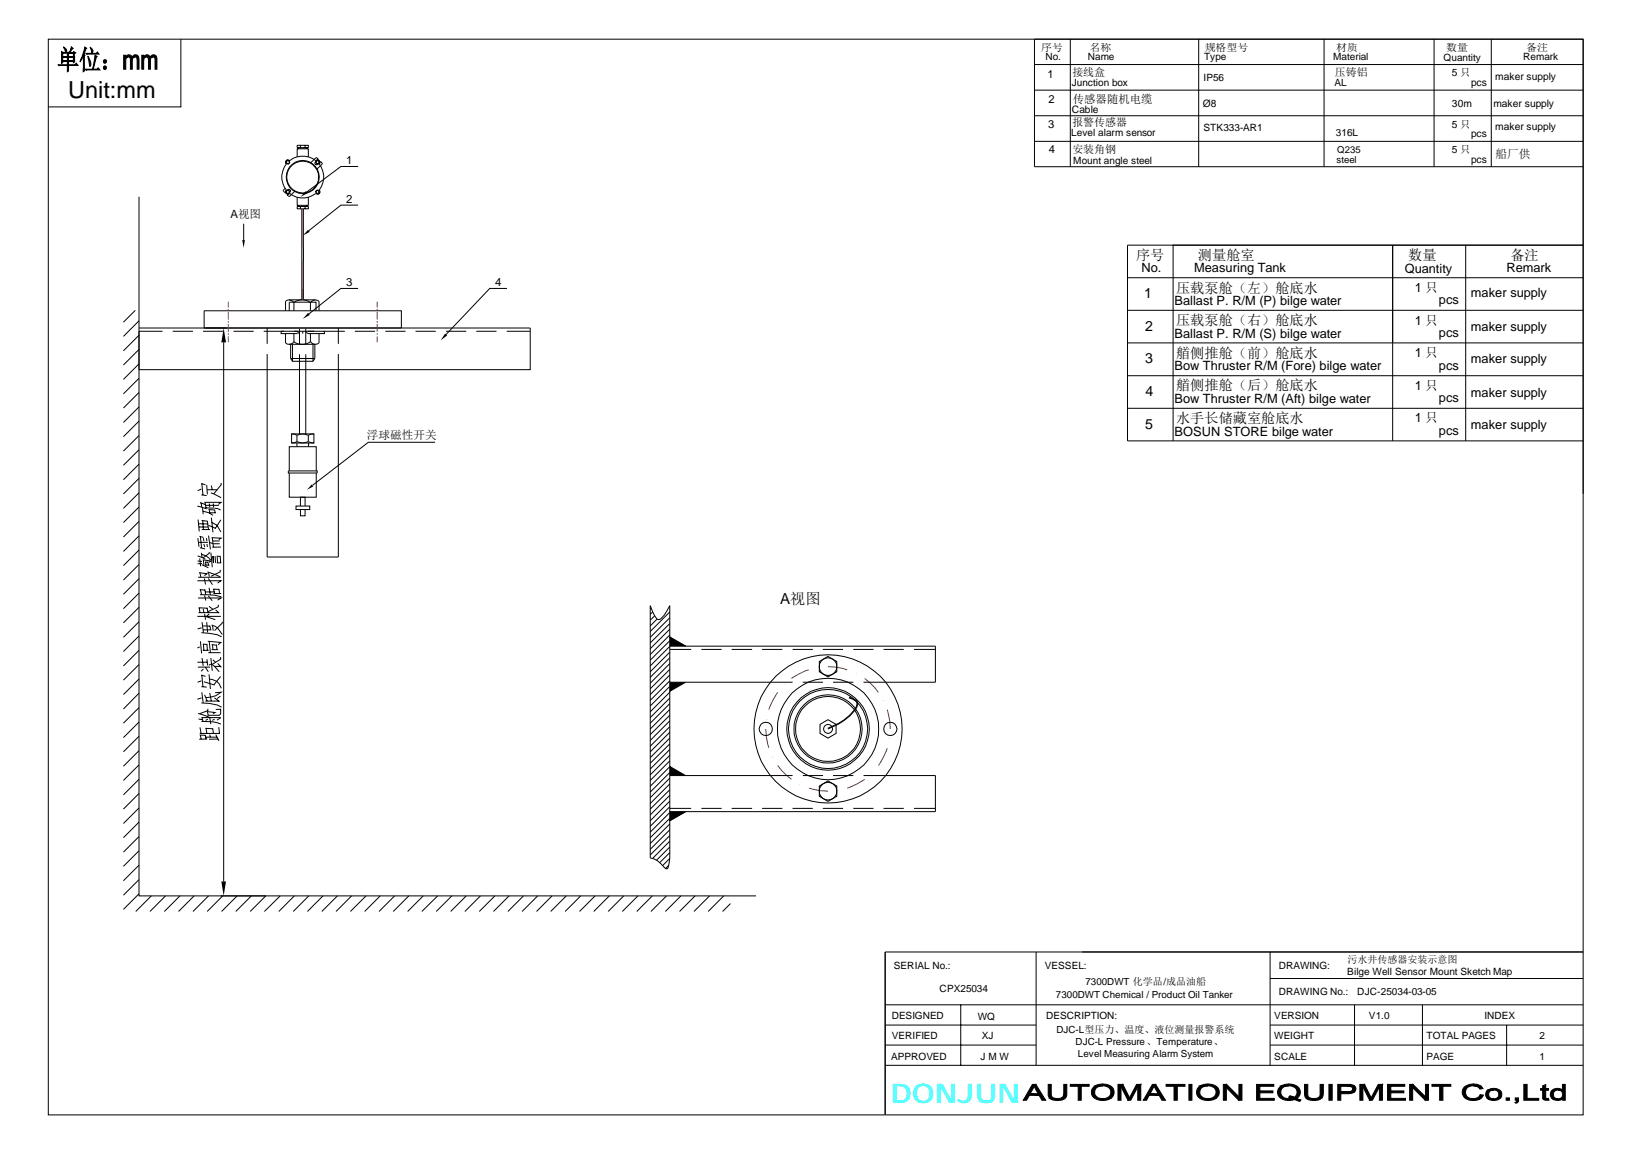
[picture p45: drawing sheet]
<svg xmlns="http://www.w3.org/2000/svg" width="297mm" height="210mm" viewBox="0 0 297 210" stroke-linecap="round" stroke-linejoin="round" font-family="sans-serif">
<defs><g id="words">
<text font-size="4.9" fill="#0ff" x="162.2" y="200.5">DONJUN</text>
<text font-size="4.3" x="12.4" y="17.8">Unit:mm</text>
<text font-size="2.8" x="142" y="109.9">A视图</text>
<g font-size="2.6">
<text x="206.8" y="47.3">序号</text>
<text x="218" y="47.3">测量舱室</text>
<text x="256.3" y="47.3">数量</text>
<text x="274.9" y="47.3">备注</text>
<text x="214.1" y="53.2">压载泵舱（左）舱底水</text>
<text x="208.3" y="54.2">1</text>
<text x="214.1" y="59.2">压载泵舱（右）舱底水</text>
<text x="208.4" y="60.2">2</text>
<text x="214.1" y="65.1">艏侧推舱（前）舱底水</text>
<text x="208.4" y="66.1">3</text>
<text x="214.1" y="71">艏侧推舱（后）舱底水</text>
<text x="208.4" y="78">5</text>
<text x="208.5" y="72">4</text>
<text x="214.1" y="77">水手长储藏室舱底水</text>
</g>
<g font-size="2.3">
<text x="207.8" y="49.5">No.</text>
<text x="217.3" y="49.5">Measuring Tank</text>
<text x="255.7" y="49.6">Quantity</text>
<text x="257.5" y="53.1">1 只</text>
<text x="274.2" y="49.5">Remark</text>
<text x="213.8" y="55.5">Ballast P. R/M (P) bilge water</text>
<text x="257.5" y="59">1 只</text>
<text x="261.9" y="55.3">pcs</text>
<text x="267.7" y="54.1">maker supply</text>
<text x="213.8" y="61.4">Ballast P. R/M (S) bilge water</text>
<text x="257.5" y="65">1 只</text>
<text x="261.9" y="61.3">pcs</text>
<text x="267.7" y="60.3">maker supply</text>
<text x="267.7" y="66">maker supply</text>
<text x="213.8" y="67.4">Bow Thruster R/M (Fore) bilge water</text>
<text x="257.5" y="70.9">1 只</text>
<text x="261.9" y="67.2">pcs</text>
<text x="213.8" y="73.3">Bow Thruster R/M (Aft) bilge water</text>
<text x="257.5" y="76.8">1 只</text>
<text x="261.9" y="73.2">pcs</text>
<text x="267.7" y="72.2">maker supply</text>
<text x="213.8" y="79.3">BOSUN STORE bilge water</text>
<text x="261.9" y="79.1">pcs</text>
<text x="267.7" y="78.1">maker supply</text>
</g>
<g font-size="2.1">
<text x="195.3" y="18.8">传感器随机电缆</text>
<text x="63" y="29.9">1</text>
<text x="272.2" y="28.7">船厂供</text>
<text x="42" y="39.6">A视图</text>
<text x="63" y="37">2</text>
<text x="63" y="52.1">3</text>
<text x="90.1" y="52.1">4</text>
<text x="66.8" y="79.9">浮球磁性开关</text>
</g>
<g font-size="2">
<text x="189.5" y="9.2">序号</text>
<text x="198.3" y="9.2">名称</text>
<text x="219.3" y="9.2">规格型号</text>
<text x="243.2" y="9.2">材质</text>
<text x="263.2" y="9.2">数量</text>
<text x="277.8" y="9.2">备注</text>
<text x="190.7" y="14.1">1</text>
<text x="195.2" y="13.9">接线盒</text>
<text x="243" y="13.9">压铸铝</text>
<text x="190.8" y="23.3">3</text>
<text x="190.8" y="18.7">2</text>
<text x="195.2" y="23">报警传感器</text>
<text x="190.9" y="27.9">4</text>
<text x="195.2" y="27.8">安装角钢</text>
</g>
<g font-size="1.9">
<text x="264.2" y="13.9">5 只</text>
<text x="267.7" y="15.7">pcs</text>
<text x="272.1" y="14.5">maker supply</text>
<text x="195.1" y="20.6">Cable</text>
<text x="218.9" y="19.5">Ø8</text>
<text x="264.2" y="23.2">5 只</text>
<text x="264.3" y="19.4">30m</text>
<text x="271.8" y="19.4">maker supply</text>
<text x="272.1" y="23.6">maker supply</text>
<text x="264.2" y="27.8">5 只</text>
<text x="267.7" y="25">pcs</text>
<text x="267.7" y="29.6">pcs</text>
</g>
<g font-size="1.8">
<text x="190.3" y="11">No.</text>
<text x="198" y="11">Name</text>
<text x="219.1" y="11">Type</text>
<text x="242.6" y="11">Material</text>
<text x="262.7" y="11">Quantity</text>
<text x="277.2" y="11">Remark</text>
<text x="195.1" y="15.6">Junction box</text>
<text x="219.1" y="14.7">IP56</text>
<text x="242.9" y="15.6">AL</text>
<text x="219.1" y="23.8">STK333-AR1</text>
<text x="195" y="24.8">Level alarm sensor</text>
<text x="195.4" y="29.8">Mount angle steel</text>
<text x="243.1" y="24.7">316L</text>
<text x="162.7" y="176.2">SERIAL No.:</text>
<text x="190.1" y="176.2">VESSEL:</text>
<text x="197.6" y="179.3">7300DWT 化学品/成品油船</text>
<text x="232.7" y="176.2">DRAWING:</text>
<text x="245.2" y="177.4">Bilge Well Sensor Mount Sketch Map</text>
<text x="245.3" y="175.2">污水井传感器安装示意图</text>
<text x="162.3" y="185.4">DESIGNED</text>
<text x="171" y="180.5">CPX25034</text>
<text x="178" y="185.5">WQ</text>
<text x="190.4" y="185.3">DESCRIPTION:</text>
<text x="192.2" y="181.5">7300DWT Chemical / Product Oil Tanker</text>
<text x="231.9" y="185.4">VERSION</text>
<text x="232.7" y="180.9">DRAWING No.:</text>
<text x="247" y="180.9">DJC-25034-03-05</text>
<text x="249.2" y="185.4">V1.0</text>
<text x="270.2" y="185.4">INDEX</text>
<text x="162.3" y="189.1">VERIFIED</text>
<text x="178.7" y="189.1">XJ</text>
<text x="192.3" y="187.9">DJC-L型压力、温度、液位测量报警系统</text>
<text x="195.8" y="190">DJC-L Pressure、Temperature、</text>
<text x="231.9" y="189.1">WEIGHT</text>
<text x="259.6" y="189.1">TOTAL PAGES</text>
<text x="280.2" y="189.1">2</text>
<text x="162.2" y="192.8">APPROVED</text>
<text x="178.5" y="192.8">J M W</text>
<text x="196.2" y="192.2">Level Measuring Alarm System</text>
<text x="231.9" y="192.8">SCALE</text>
<text x="259.6" y="192.8">PAGE</text>
<text x="280.2" y="192.8">1</text>
</g>
<g font-size="1.7">
<text x="243.3" y="29.6">steel</text>
<text x="243.4" y="27.9">Q235</text>
</g>
</g></defs>
<g fill="none" stroke="#000" stroke-width=".18">
<path d="M8.8 7.1h279.3v195.7h-279.3zM32.9 7.1v12.3h-24.1M188.3 16.4h99.8M188.3 11.7h99.8M194.8 7.1v23.2M218.2 7.1v23.2M241 7.1v23.2M261 7.1v23.2M271.4 7.1v23.2M25.3 35.8v127.2h112.3M51.9 34.3l-.4 .4 .3 .3 .5-.5 .3-.1 .3 .3-.6 .8 .3 .2 1.1-1M52.1 29.2l.2-.1 .4 .1a3.8 3.8 0 0 1 4.8 0l.2-.1a.43 .43 0 0 1 .5 .2 .43 .43 0 0 1-.1 .5 3.8 3.8 0 0 1 0 4.8 .45 .45 0 0 1 0 .6 .45 .45 0 0 1-.6 0 3.8 3.8 0 0 1-4.8 0 .45 .45 0 0 1-.6 0 .45 .45 0 0 1 0-.6 3.8 3.8 0 0 1 0-4.8l-.1-.2z"/>
<path d="M52.1 34.6h.4l.2 .2-.1 .4-.3 .1-.2-.3zM52.3 29.1l.3 .1 .1 .4-.2 .3-.4-.1v-.4zM52.6 33.6l-.1 .1M54.1 26.4h2v.5h-2zM54.1 28.5v-1.4h2v1.4M54.1 35.9v1.5h2v-1.5M54.1 37.6h2v.4h-2zM54.3 26.9v.2M54.3 37.4v.2M54.7 26.4v.5M54.7 37.6v.4M54.9 38v16.5"/>
<path d="M55.2 38v16.5M55.5 26.4v.5M55.5 37.6v.4M55.9 26.9v.2M55.9 37.4v.2M56.5 29.6l1-.9h.2l.2 .2-.5 .5v.5h.5l.5-.5 .3 .3-1.1 1.1M57.4 34.8l.3-.2h.4l.1 .4-.3 .3-.3-.1zM57.6 29.2l.3-.1 .3 .3-.1 .4-.4 .1-.3-.3zM57.6 34.7h.4v.4h-.4zM57.6 29.3h.4v.4h-.4zM65.2 30.3h-3.2l-6.2 4.6M65.2 37.3h-3.2l-5.8 4.7"/>
<path d="M188.3 21.1h99.8M188.3 25.7h99.8M288.1 30.3h-99.8v-23.2h99.8v82.7M24.6 56.4l-2.1 2.2M25.3 59.7h71.2v.6M25.3 58.3l-2.8 2.9M37.2 56.5h35.9v3.2h-35.9zM44.4 40.7v3M48.6 59.7v2.8M52 56.5v-1.7a.99 .99 0 0 1 1.5 .2v1.5M52.6 54.5h4.8M52.6 56.5v-1.5h4.9v1.5"/>
<path d="M53.5 55a2.46 2.46 0 0 1 3 0M54.5 59.8v2.8M55.7 59.8v2.8M56.5 55a1.08 1.08 0 0 1 1.6-.2v1.7M56.5 55v1.5M61.6 59.7v2.8M65.2 52.5h-3.2l-5.8 4.6M92.3 52.5h-3.2l-7.9 8.3M205.2 50.5h82.9M205.2 56.4h82.9M213.5 44.6v35.6M253.5 44.6v35.6"/>
<path d="M266.8 44.6v35.6M288.1 44.6h-82.9v35.6h82.9M25.3 61l-2.8 2.8M25.3 63.6l-2.8 2.8M25.3 66.2l-2.8 2.8M25.3 68.8l-2.8 2.8M25.3 71.4l-2.8 2.8M25.3 74l-2.8 2.8M25.3 76.6l-2.8 2.8M25.3 79.2l-2.8 2.9M29.6 60.3h-4.3v6.9h71.2v-6.9M31.4 60.3h3.7"/>
<path d="M36.9 60.3h3.7M40.7 62.3v98M42.5 60.3h3.7M48 60.3h9.2M48.6 64.4v36.9h13v-36.9M51.2 60.3v.4h3M52 60.7v1.7a.99 .99 0 0 0 1.5-.3M52.6 62.6h4.8M52.9 65.2l.3 .5h3.8M52.9 62.6v2.6M52.9 65.2h4.4M53.1 78.9h4v1.7h-4z"/>
<path d="M53.1 78.9l.9 .3M53.2 62.6v3.1M53.5 62.1a2.46 2.46 0 0 0 3 0M53.5 60.7v1.4M54 79.2a2.24 2.24 0 0 1 2.1 0M54 79.2v1.1M54.1 60.3l.3 .4M54.5 64.4v14.6M55.1 60.3v.4M55.7 60.3l.3 .4h3v-.4h-3M55.7 64.4v14.6M56.1 79.2v1.1"/>
<path d="M56.5 60.7v1.4a1.01 1.01 0 0 0 1.6 .3v-1.7M57 62.6v3.1M57.1 78.9l-1 .3M57.3 62.6v2.6M57.3 65.2l-.3 .5M59.1 60.3h3.7M64.6 60.3h3.7M70.1 60.3h3.7M75.6 60.3h3.7M81.2 60.3h3.7M86.7 60.3h3.7M92.2 60.3h4.3"/>
<path d="M205.2 62.4h82.9M205.2 68.3h82.9M205.2 74.3h82.9M25.3 81.8l-2.8 2.8M25.3 84.4l-2.8 2.9M25.3 87l-2.8 2.8M25.3 89.6l-2.8 2.9M25.3 92.2l-2.8 2.9M25.3 94.8l-2.8 2.9M25.3 97.5l-2.8 2.8M35.9 92l1.7 .6M36 97.9l.2 1.6"/>
<path d="M36.1 94.5l.2 2.2M36.2 98.7h1.6M36.2 95.3h1.6M36.2 95.9h1.6M36.3 97.6l.7 .2M36.4 99.6l.9 .2M36.4 91.4l1 .4M36.5 97.6l.2 2.1M36.6 91.5l.1 .8M36.6 89l-.6 .3M36.6 87.9l.8 .3M36.6 90l1 .1"/>
<path d="M36.7 94.7l1 .1M36.7 96.3h1.5M36.7 88l.2 2M36.9 92.4l.1 1.1M36.9 94.8l.1 1.5M36.9 93l1.1 .3M37 97.9l.1 .5M37.1 98.9l.1 .6M37.2 91.4h3l-.5 .4M37.3 91.4l.2 1M37.4 92.4h1.5M37.4 91.9h2.4"/>
<path d="M37.6 97.9l.1 .5M37.6 88.2l.1 1.7M37.7 98.9v.6M37.7 89.1h1.8M37.7 94.8l.3 1.5M38 97.4l.3 2.5M38 92.7l1.1 .1M38 95.6l1.2 .5M38 93.3l.8 .4M38 93.3h1.3M38.1 92.7l.1 .6M38.1 91.6l.1 .7"/>
<path d="M38.1 98.7l.7 .2M38.4 89.6l1.8 .9M38.5 94.2l.3 2.6M38.5 88.3l.1 .8M38.5 97.8l1.7 .1-.4 .2M38.6 95l.9 .6M38.6 97.8l.2 1.7M38.7 98.4h1.3M38.8 98.9h1.2M38.8 91.6l.1 .7M39 92.4l1.2 .4M39.1 92.7v.6"/>
<path d="M39.5 95.6l.7 1.1M40.2 99.5h-1.6M40.2 94.5l-1 1.6M40.2 87.9v.3l-1.3 1.6M52.5 85.7h5.2v.3h-5.2zM52.6 86v4.4h5v-4.4M52.6 85.7v-4.4h5v4.4M53.9 92h2.5v.7h-2.5zM54 80.3a2.24 2.24 0 0 0 2.1 0M54 80.3l-.9 .3M54 80.6v.7M54.7 92v-1.6h.8v1.6"/>
<path d="M54.7 92.7v1.1h.8v-1.1M56.1 80.3l1 .3M56.2 80.6v.7M79.2 80.4h-12.2l-10.1 7.9M25.3 100l-2.8 2.9M25.3 102.7l-2.8 2.8M25.3 105.3l-2.8 2.8M25.3 107.9l-2.8 2.8M25.3 110.5l-2.8 2.8M25.3 113.1l-2.8 2.8M25.3 115.7l-2.8 2.8M25.3 118.3l-2.8 2.8"/>
<path d="M35.9 105.6h4.3l-.6 .5M35.9 112.1h4.3M36 101.1l1.4 .6M36 102l.8 .1M36.1 108.8h4.1l-.6 .3M36.1 105h4.1M36.1 111.4h3.7M36.1 110.5l1.6 .1M36.2 104.2l1.5 .2-.5 .3M36.3 110.6l.1 .8M36.4 117.7l-.5 .2M36.4 107.2l.9 .1"/>
<path d="M36.4 101.6l.1 1.4M36.4 108.2l2.7 .1 1.2 .3M36.4 104.2l.2 .8M36.5 116.6l.2 2.2M36.5 107.2l.2 1M36.6 115.1l3 .4 .7 .3M36.6 100.6l.2 .8M36.7 114.2l-.7 .2M36.7 102.7l1.2 .6M36.8 119.7l.2 1.4M36.8 113.2l.2 1.9M36.8 100.9l.7 .2 .7 .5"/>
<path d="M36.8 102.5h-.8M36.9 101.8l1.4 .2-.2 .3M36.9 117.2h.8M36.9 118.3h1.1M37 113.8l1.2 .1M37 110.8l.1 .6M37 117.2l.1 1.1M37 114.6h1.5M37 101.9l.1 .9M37.2 105.2l.2 1.1M37.2 111.6l.2 1.1M37.2 108.3l.3 .9"/>
<path d="M37.3 107.2l.2 1M37.3 102.2l.5 .1M37.4 112.1l1.8 .6M37.4 107.7h1.6M37.4 102.8h.7M37.4 102.3l.1 .5M37.6 113.2l.2 1.8M37.7 119.9l.1 1.1M37.7 117.1v1.2M37.7 110.5l.1 .9M37.7 104l2.4 .9M37.8 116.6l2.4 .3-.5 .4"/>
<path d="M37.8 102.2l.2 .6M37.9 118.7h2.3M37.9 108.4l.7 .9M37.9 105.2l.8 1.2M38 104.1l.1 .8M38 110.3l.7 .5M38 106.9l.3 1.3M38.1 100.4v.2l-1.1 .8M38.1 116.7l.2 2M38.1 111.6l-.5 .5M38.2 113.8l.1 .8M38.4 119.7l.2 2.3"/>
<path d="M38.4 100.5l.2 2.7M38.4 101.7l-.3 .1M38.5 113.7l1.1 .5 .9 1.2M38.5 117.2l.9 .2M38.5 118.2h1.2M38.7 117.3l.1 .9M38.7 113.7l.1 1M38.8 107.2h1.1M38.8 102.4v-1.3v1.3M38.8 108h1.4M38.9 107.2l.2 .8M39.1 101.1l.1 1.3"/>
<path d="M39.2 110.9l.7 .6M39.4 117.2l.1 1M39.4 102.4h.9M39.4 101.1l.7 .1M39.5 101.2l.1 1.2M39.7 110v.4l-1.9 .9M39.9 107.1v.9M40.1 103.6v.4l-1.7 .8M40.1 101.1l.1 1.3M40.2 119.5v.4l-1.6 .9M40.5 113.1v.2l-1.4 1.4M118.3 110.2a5.1 5.1 0 0 0 1.4 2.5h.2a2.64 2.64 0 0 0 1.5-1.6l.5-.9v45.9l-.1 .9a.93 .93 0 0 1-.5 1l-.5-.3a3.9 3.9 0 0 0-2.5-1.6z"/>
<path d="M118.5 110.5l-.2 .2M118.8 111.3l-.5 .4M119.2 112l-.9 .8M119.6 112.6l-1.3 1.2M121.9 117.5h48.4v6.6h-13.1M121.9 115.9l2.9 1.6M121.9 110.3l-.1 .1M121.9 111.3l-3.6 3.6M121.9 112.4l-3.6 3.5M121.9 113.4l-3.6 3.5M121.9 114.4l-3.6 3.6M121.9 115.5l-3.6 3.6"/>
<path d="M121.9 116.6l-3.6 3.5M121.9 117.6l-3.6 3.5M121.9 118.6l-3.6 3.6M121.9 119.6l-3.6 3.6M121.9 118.1h3.9M127.7 118.1h3.6M133.2 118.1h3.7M138.7 118.1h3.7M144.3 118.1h3.6M149.8 118.1h3.6M155.3 118.1h3.7M160.8 118.1h3.7"/>
<path d="M166.4 118.1h3.9M25.3 120.9l-2.8 2.8M25.3 123.5l-2.8 2.8M25.3 126.1l-2.8 2.9M25.3 128.7l-2.8 2.8M25.3 131.3l-2.8 2.9M25.3 133.9l-2.8 2.9M25.3 136.5l-2.8 2.9M25.3 139.1l-2.8 2.9M35.9 120.5h1.8M36 121.3h2.2M36.1 129.8l2 .7"/>
<path d="M36.1 130.8l.8 .1M36.4 133.7h1M36.4 133.4h3.6M36.4 132.3l.2 1.1M36.5 133.7l.1 .7M36.6 131.2l2.1 .1 1.5 .4M36.6 127.9h1.5l1.5 .3 .7 .4M36.6 123.8l-.6 .3M36.6 122.8l.8 .2M36.6 124.9l1 .1M36.7 130.5h3.5M36.7 126.9l-.8 .3"/>
<path d="M36.7 125.9l.3 2M36.7 122.8l.2 2.1M36.8 130.5l.1 .7M37 121.7l-.4 .4M37.1 124l2 .6M37.2 126.4l.5 1.1M37.4 133.7l.1 .7M37.4 127.5h2.5M37.4 121.3l.5 .9M37.4 132.5l1.3 .1M37.5 134.1h2M37.5 132.5l.2 .9"/>
<path d="M37.6 129.4l1.5 .2-.3 .2M37.7 134.4l-1.4 .1M37.7 129.5l.2 .6M37.8 128.9v.4l-1.4 .5M37.8 130.8l-.4 .2M38 122.7l.3 2.6M38.1 123.5a2.21 2.21 0 0 1 2.2 1.7M38.2 133.6l.1 .5M38.2 130.5l.2 1.2M38.2 126l.3 1.5M38.4 120.8l-.4 .2M38.5 120.8l1.4 1.4"/>
<path d="M38.7 132.5l.1 .9M38.8 120l.4 .5M39 126.9l1 .7M39.1 130.8l-.5 .2M39.1 121.2h1.1M39.1 126l1.1-.1-.9 .6-1.8 .4M39.3 129h.9v.9l-.3 .2h-2.2M39.3 133.6l.6 1.2M39.6 120.7l.7 .7M39.7 134.4l-1.7 .1M39.8 132.3l.1 1.1M40.1 126.6l-.6 .5"/>
<path d="M40.2 123l-1.3 1.6M40.2 130.5l-.7 .5M121.9 125.9l-3.6 3.6M121.9 131.1l-3.6 3.6M121.9 136.3l-3.6 3.6M121.9 124.1h22.4M121.9 139.4l2.9 1.7M121.9 120.7l-3.6 3.6M121.9 121.8l-3.6 3.5M121.9 122.8l-3.6 3.5M121.9 123.8l-3.6 3.6M121.9 124.9l-3.6 3.5"/>
<path d="M121.9 127l-3.6 3.5M121.9 128l-3.6 3.5M121.9 129l-3.6 3.6M121.9 130.1l-3.6 3.5M121.9 132.2l-3.6 3.5M121.9 133.2l-3.6 3.6M121.9 134.3l-3.6 3.5M121.9 135.3l-3.6 3.5M121.9 137.4l-3.6 3.5M121.9 138.4l-3.6 3.6M121.9 139.5l-3.6 3.5M124.8 124.1l-2.9 1.6"/>
<path d="M146.1 124.1h3.7M149.1 120.3l1.6-.9 1.6 .9v1.9l-1.6 .9-1.6-.9zM149.3 131.8l1.4-.9 1.5 .9v1.6l-1.5 .9-1.4-.9zM151.6 124.1h3.7M154.5 126.9a1.52 1.52 0 0 1 1.5 1.2 4.9 4.9 0 0 1-2.4 2.9l-1 .6-1.9 .9M154.5 126.8l.7 .3a1.02 1.02 0 0 1 .8 1.5 9.4 9.4 0 0 1-5.3 4M25.3 141.7l-2.8 2.9M25.3 144.3l-2.8 2.9M25.3 147l-2.8 2.8M25.3 149.5l-2.8 2.9M25.3 152.2l-2.8 2.8M25.3 154.7l-2.8 2.9"/>
<path d="M25.3 157.4l-2.8 2.8M25.3 160l-2.8 2.8M121.7 157.4l-.6 .6M121.9 141.5l-3.6 3.6M121.9 146.7l-3.6 3.6M121.9 147h3.9M121.9 141.1h22.4M121.9 140.5l-3.6 3.6M121.9 142.6l-3.6 3.5M121.9 143.7l-3.6 3.5M121.9 144.7l-3.6 3.5M121.9 145.7l-3.6 3.6"/>
<path d="M121.9 147.8l-3.6 3.6M121.9 148.9l-3.6 3.5M121.9 149.9l-3.6 3.5M121.9 150.9l-3.6 3.6M121.9 152l-3.6 3.5M121.9 153l-3.1 3.1M121.9 154.1l-2.4 2.4M121.9 155.1l-1.8 1.8M121.9 156.1l-1.3 1.4M124.8 147.6l-2.9 1.7M127.7 147h3.6M133.2 147h3.7"/>
<path d="M138.7 147h3.7M144.3 147h3.6M146.1 141.1h3.7M149.1 143l1.6-1 1.6 1v1.8l-1.6 1-1.6-1zM149.8 147h3.6M151.6 141.1h3.7M155.3 147h3.7M157.2 141.1h13.1v6.5h-48.4M160.8 147h3.7M166.4 147h3.9M25.3 162.6l-2.8 2.8M27.5 163l-2.8 2.8"/>
<path d="M30.1 163l-2.8 2.8M32.8 163l-2.9 2.8M35.3 163l-2.8 2.8M38 163l-2.9 2.8M40.2 163h8.2l-2.9 2.8M40.5 163l-2.8 2.8M43.2 163l-2.9 2.8M45.7 163l-2.8 2.8M51 163l-2.9 2.8M53.6 163l-2.9 2.8M56.2 163l-2.8 2.8M58.8 163l-2.8 2.8"/>
<path d="M61.4 163l-2.8 2.8M64 163l-2.8 2.8M66.6 163l-2.8 2.8M69.2 163l-2.8 2.8M71.8 163l-2.8 2.8M74.4 163l-2.8 2.8M77 163l-2.8 2.8M79.7 163l-2.9 2.8M82.2 163l-2.8 2.8M84.9 163l-2.9 2.8M87.4 163l-2.8 2.8M90.1 163l-2.9 2.8"/>
<path d="M92.7 163l-2.9 2.8M95.3 163l-2.9 2.8M97.9 163l-2.9 2.8M100.5 163l-2.9 2.8M103.1 163l-2.9 2.8M105.7 163l-2.8 2.8M108.3 163l-2.8 2.8M110.9 163l-2.8 2.8M113.5 163l-2.8 2.8M116.1 163l-2.8 2.8M118.7 163l-2.8 2.8M121.3 163l-2.8 2.8"/>
<path d="M123.9 163l-2.8 2.8M126.5 163l-2.8 2.8M129.1 163l-2.8 2.8M131.7 163l-2.8 2.8M133 164.4l-1.5 1.4M188.6 173.2v20.6M231.2 178h56.9M231.2 173.2v20.6M288.1 173.2h-127v29.5M161.1 193.8h127M161.1 182.8h127M161.1 186.5h27.5"/>
<path d="M161.1 190.1h27.5M174.9 182.8v11M231.2 186.5h56.9M231.2 190.1h56.9M246.5 182.8v11M258.9 182.8v11M274.2 186.5v7.3"/>
<circle cx="52.4" cy="29.5" r=".29"/>
<circle cx="52.4" cy="34.9" r=".29"/>
<circle cx="55.1" cy="32.2" r="2.89"/>
<circle cx="55.1" cy="32.2" r="3"/>
<circle cx="139.4" cy="132.6" r="1.2"/>
<circle cx="150.7" cy="121.3" r="1.6"/>
<circle cx="150.7" cy="132.6" r="5.9"/>
<circle cx="150.7" cy="132.6" r="6.2"/>
<circle cx="150.7" cy="132.6" r="9.2"/>
<circle cx="150.7" cy="132.6" r="7.5"/>
<circle cx="150.7" cy="132.6" r="13.5"/>
<circle cx="150.7" cy="132.6" r=".81"/>
<circle cx="150.7" cy="132.6" r="7.2"/>
<circle cx="162" cy="132.6" r="1.22"/>
<circle cx="150.7" cy="143.9" r="1.6"/>
</g>
<g fill="#000" stroke="#000" stroke-width=".18">
<path d="M11.2 11.1l1.1 .1h-.9v.2l-.2 .1z" fill-rule="evenodd"/>
<path d="M11.2 9.4l.3 .1h1.2l-1.5 .1z" fill-rule="evenodd"/>
<path d="M11.6 8.6l.3 .2a.32 .32 0 0 1 .2 .3 .32 .32 0 0 1-.1 .3z" fill-rule="evenodd"/>
<path d="M12.3 11.2h1.1h-.9v.6h-.2z" fill-rule="evenodd"/>
<path d="M11.4 10.3h.9v-.6h1.1h-.9v.6z" fill-rule="evenodd"/>
<path d="M12.3 11.9h.2v1l-.2 .2z" fill-rule="evenodd"/>
<path d="M11.4 11.1h.9v-.7h.2v.7z" fill-rule="evenodd"/>
<path d="M11.5 9.5h1.1l.4-1 .3 .3-.6 .7z" fill-rule="evenodd"/>
<path d="M11.2 9.6l2.1-.1 .1-.1 .3 .2-2.3 .1v.6h1.1h-1.3z" fill-rule="evenodd"/>
<path d="M12.5 11.1h.9v-.7h.2v.7z" fill-rule="evenodd"/>
<path d="M11.2 10.3h2.2v-.6h-1.1l1.4-.1-.2 .2 .1 .6h-2.2v.7h2.2l-.2 .3v-.2l-2.2-.1z" fill-rule="evenodd"/>
<path d="M10.6 11.8h3l.3-.3 .3 .4-3.5 .1z" fill-rule="evenodd"/>
<path d="M15.2 10.2h.2v2.7l-.3 .2z" fill-rule="evenodd"/>
<path d="M15.4 8.6l.4 .2-.5 1 .2 .2-.4 .3-.5 .9z" fill-rule="evenodd"/>
<path d="M16 10.3l.5 1v.5l-.1 .3z" fill-rule="evenodd"/>
<path d="M16.4 8.7l.4 .2a.33 .33 0 0 1 .1 .4 .33 .33 0 0 1-.2 .2z" fill-rule="evenodd"/>
<path d="M17.3 10l.4 .3-.2 .3-.5 2h-.2z" fill-rule="evenodd"/>
<path d="M15.6 9.7h1.9l.2-.2 .3 .3-2.2 .1z" fill-rule="evenodd"/>
<path d="M15.5 12.6h2.1l.3-.3 .3 .4-2.5 .1z" fill-rule="evenodd"/>
<path d="M19 10.9h.3v.5a.25 .25 0 0 1-.3 .1 .25 .25 0 0 1-.2-.2z" fill-rule="evenodd"/>
<path d="M22.5 10h.3v.4h.3l-.2 .4v1.8h-.4z" fill-rule="evenodd"/>
<path d="M22.9 10.3h.5l-.3 .1h-.3z" fill-rule="evenodd"/>
<path d="M23 10.2a.61 .61 0 0 1 .6-.2 .61 .61 0 0 1 .4 .4l-1.1-.1z" fill-rule="evenodd"/>
<path d="M23.6 10.4l1-.1-.5 .4v1.9h-.4v-1.9z" fill-rule="evenodd"/>
<path d="M24.2 10.1a.66 .66 0 0 1 .8 0 .66 .66 0 0 1 .3 .7v1.8h-.3l-.1-2-.2-.3h-.6z" fill-rule="evenodd"/>
<path d="M25.8 10h.3v.4h.3l-.3 .6v1.6h-.3z" fill-rule="evenodd"/>
<path d="M26.1 10.3h.6l-.3 .1h-.3z" fill-rule="evenodd"/>
<path d="M26.3 10.1a.59 .59 0 0 1 1 .3l-1.2-.1z" fill-rule="evenodd"/>
<path d="M26.9 10.4l1-.1-.4 .2-.1 .4v1.7h-.4v-1.7z" fill-rule="evenodd"/>
<path d="M27.4 10.3a.64 .64 0 0 1 .8-.3 .64 .64 0 0 1 .4 .8v1.8h-.4v-2.1l-.3-.2h-.5z" fill-rule="evenodd"/>
<path d="M187.9 197.2h.6l-.3 .3-.7 1.4 1.6 .3h-1.7l-.6 .9h-.5z" fill-rule="evenodd"/>
<path d="M188.2 197.5l.3-.3 1.8 2.9h-.7l-.5-.9-1.6-.3h1.5z" fill-rule="evenodd"/>
<path d="M190.8 197.2h.5l.1 2.2 .3 .3 .7 .1h-1.3l-.2-.2-.1-.3z" fill-rule="evenodd"/>
<path d="M193.6 197.2h.6v2a1.09 1.09 0 0 1-1.1 .9h-1.3l-.7-.3h1.8l.5-.3 .2-.6z" fill-rule="evenodd"/>
<path d="M194.8 197.2h3.4v.4h-1.4v2.5h-.6v-2.5h-1.4z" fill-rule="evenodd"/>
<path d="M199 197.7l.4-.2h1.3a1.44 1.44 0 0 0-1.4 .7l-.1 .8a1.27 1.27 0 0 0 1.3 .8h1.6l-.8 .3-.8 .1a1.83 1.83 0 0 1-1.8-1.2v-.7z" fill-rule="evenodd"/>
<path d="M199.4 197.5a2.55 2.55 0 0 1 3.2 .6l.2 .8-.3 .6-.4 .3h-1.4h.4a1.24 1.24 0 0 0 1.1-.9v-.5a1.33 1.33 0 0 0-1.5-.9z" fill-rule="evenodd"/>
<path d="M203.5 197.2h.9l-.4 .5v2.4h-.5z" fill-rule="evenodd"/>
<path d="M204.4 197.2l1.2 2.5-.3 .4-1.3-2.4z" fill-rule="evenodd"/>
<path d="M206.9 197.2h.7l-.5 .5-1.3 2.4h-.5z" fill-rule="evenodd"/>
<path d="M207.1 197.7l.5-.5v2.9h-.5z" fill-rule="evenodd"/>
<path d="M209.7 197.2h.6l-.3 .3-.7 1.4 1.7 .3h-1.8l-.5 .9h-.6z" fill-rule="evenodd"/>
<path d="M210 197.5l.3-.3 1.8 2.9h-.6l-.5-.9-1.7-.3h1.5z" fill-rule="evenodd"/>
<path d="M212.2 197.2h3.5v.4h-1.4v2.5h-.6v-2.5h-1.5z" fill-rule="evenodd"/>
<path d="M218.2 197.7l.3-.2h1.4a1.44 1.44 0 0 0-1.4 .7l-.1 .8a1.27 1.27 0 0 0 1.2 .8h1.6l-.7 .3-.9 .1a1.76 1.76 0 0 1-1.8-1.3v-.6z" fill-rule="evenodd"/>
<path d="M218.5 197.5a2.51 2.51 0 0 1 3.3 .7 1.24 1.24 0 0 1-.6 1.6h-1.3h.3a1.17 1.17 0 0 0 1.1-1.2 1.17 1.17 0 0 0-1.2-1.1z" fill-rule="evenodd"/>
<path d="M222.7 197.2h.6l-.1 2.9h-.5z" fill-rule="evenodd"/>
<path d="M223.3 197.2l2.2 2.3v.6l-2.3-2.3z" fill-rule="evenodd"/>
<path d="M225.5 197.2h.5v2.9h-.5z" fill-rule="evenodd"/>
<path d="M228.7 197.2h3.1v.4h-2.5v.8h2.4v.4h-2.4v1h2.6v.3h-3.2z" fill-rule="evenodd"/>
<path d="M232.8 197.9l.5-.4h1.3a1.32 1.32 0 0 0-1.5 1v.4a1.33 1.33 0 0 0 1.5 .9l1.5 .1 .4 .1-2.2 .2a1.75 1.75 0 0 1-1.8-1.3z" fill-rule="evenodd"/>
<path d="M233.3 197.5a2.52 2.52 0 0 1 3.3 .7l.1 .7-.3 .5-.4 .4 .1 .1-1.5-.1 .6-.1-.6-.1h1l.2-.2 .2-.4 .1-.5a1.3 1.3 0 0 0-1.5-1z" fill-rule="evenodd"/>
<path d="M234.8 199.3l.8 .3h-1z" fill-rule="evenodd"/>
<path d="M235.7 200l1.1 .1-.2 .2z" fill-rule="evenodd"/>
<path d="M237.4 197.2h.6v2l.2 .3 .9 .3h-1.3l-.2-.2-.2-.5z" fill-rule="evenodd"/>
<path d="M240.3 197.2h.6v1.8a1.25 1.25 0 0 1-1.5 1.2l-1.1-.1-.5-.3h1.8l.5-.3 .2-.3z" fill-rule="evenodd"/>
<path d="M243.5 197.2h2.3l.5 .2 .2 .1-2.5 .1v1h2.5l-.9 .3h-1.6v1.2h-.5z" fill-rule="evenodd"/>
<path d="M244 198.6h1.5a.52 .52 0 0 0 .7-.4 .52 .52 0 0 0-.5-.6h-.6l1.4-.1 .2 .2 .1 .4-.3 .5z" fill-rule="evenodd"/>
<path d="M247.5 197.2h.9l-.3 .5v2.4h-.6z" fill-rule="evenodd"/>
<path d="M248.4 197.2l1.2 2.5-.3 .4-1.2-2.4z" fill-rule="evenodd"/>
<path d="M250.9 197.2h.7l-.5 .5-1.3 2.4h-.5z" fill-rule="evenodd"/>
<path d="M251.1 197.7l.5-.5v2.9h-.5z" fill-rule="evenodd"/>
<path d="M252.5 197.2h3.2v.4h-2.6v.8h2.4v.4h-2.4v1h2.7v.3h-3.3z" fill-rule="evenodd"/>
<path d="M256.6 197.2h.6l-.1 2.9h-.5z" fill-rule="evenodd"/>
<path d="M257.2 197.2l2.2 2.3v.6l-2.3-2.3z" fill-rule="evenodd"/>
<path d="M259.4 197.2h.6v2.9h-.6z" fill-rule="evenodd"/>
<path d="M260.6 197.2h3.5v.4h-1.5v2.5h-.6v-2.5h-1.4z" fill-rule="evenodd"/>
<path d="M266.5 197.7a2.84 2.84 0 0 1 2.9-.2h-1.5a1.17 1.17 0 0 0-1.1 1.7l.4 .4 .4 .2 1.8 .1-.7 .2-.8 .1a1.69 1.69 0 0 1-1.7-1.1v-.8z" fill-rule="evenodd"/>
<path d="M268.1 199.8l.9-.2 .4-.5 .6 .1-.2 .3-.4 .4z" fill-rule="evenodd"/>
<path d="M268.2 197.5h1.2l.5 .5-.5 .1-.4-.4z" fill-rule="evenodd"/>
<path d="M270.7 198.4l.1-.1h1.1l-.6 .1-.3 .5v.6l.4 .3 .5 .1h-1.1l-.2-.2-.2-.8z" fill-rule="evenodd"/>
<path d="M270.8 198.3a1.72 1.72 0 0 1 2.5 .5v.5a1.27 1.27 0 0 1-1.2 .9l-.7-.1-.6-.2h1.2l.5-.2 .3-.3v-.6l-.1-.2-.6-.3z" fill-rule="evenodd"/>
<path d="M275.8 199.7h.6v.6a.41 .41 0 0 1-.7 .2l.4-.2v-.2h-.3z" fill-rule="evenodd"/>
<path d="M277.4 197.2h.5v2.6h2.2v.3h-2.7z" fill-rule="evenodd"/>
<path d="M280.8 197.5l.5-.2v.7h.5v.3h-.5v1.4l.3 .1-.8-.1v-1.4h-.4v-.3h.4z" fill-rule="evenodd"/>
<path d="M280.8 199.8h1l.1 .3h-.8z" fill-rule="evenodd"/>
<path d="M282.4 198.3a1.57 1.57 0 0 1 2 0h-1.2l-.4 .4-.1 .5 .2 .4 .7 .3h-1l-.2-.2-.2-.4v-.6z" fill-rule="evenodd"/>
<path d="M282.6 199.9l1.8-.1a1.48 1.48 0 0 1-1.8 .1z" fill-rule="evenodd"/>
<path d="M284.4 197.2h.5v2.9h-.5v-.3h-.6a.8 .8 0 0 0 .6-.9 .8 .8 0 0 0-.9-.6h.9z" fill-rule="evenodd"/>
<path d="M216.4 197.2h.5v2.9h-.5z" fill-rule="evenodd"/>
<path d="M241.9 197.2h.6v2.9h-.6z" fill-rule="evenodd"/>
<path d="M274.1 199.7h.6v.4h-.6z" fill-rule="evenodd"/>
<circle cx="19.1" cy="12.3" r=".32"/>
</g>
<g fill="none" stroke="#f00" stroke-width=".18">
<path d="M41.6 54.9v1M41.6 56.2v.3M41.6 56.7v1.4M41.6 58.4v.3M41.6 58.9v1.4M55.1 52.6v1.9M68.7 54.9v1M68.7 56.2v.3M68.7 56.7v1.4M68.7 58.4v.3M68.7 58.9v1.4M41.6 60.6v.3"/>
<path d="M41.6 61.2v1M68.7 60.6v.3M68.7 61.2v1M139.4 132.6l.1 1.4 .4 2.1M139.6 130.8h.1M140.6 137.7h.1M141.5 126l-.8 1.3-.8 1.8M141.5 139.2l1.7 1.9 .8 .6M142.7 124.6h.1M147.2 121.8a11.1 11.1 0 0 0-3.2 1.6M149 121.4h.1M150.7 121.3h1.4l2.1 .5"/>
<path d="M155.9 122.4v.1M157.4 123.4l1.8 1.7 .7 .9M160.8 127.4h.1M161.5 129.1l.5 2.1v1.4M161.5 136.1l-.8 1.8-.8 1.3M161.9 134.3h.1M145.6 142.6v.1M147.2 143.4l2.1 .4 1.4 .1M152.5 143.7h.1M157.4 141.7l-1.4 .9-1.8 .8M158.7 140.5v.1"/>
</g>
<path d="M55.7 34.7l.3 .5-1.3 .6zM44.1 43.7h.5l-.2 1.4zM56.1 41.8l.3 .4-1.3 .7zM56.1 56.9l.3 .4-1.3 .7zM40.7 59.7l.4 2.6h-.8zM81 60.7l.4 .3-1.2 .9zM56.8 88.1l.2 .4-1.1 .6zM121.9 115.9l2.9 1.6h-2.9zM121.9 124.1h2.9l-2.9 1.6zM121.9 139.4l2.9 1.7h-2.9zM121.9 147.6h2.9l-2.9 1.7zM40.3 160.3h.8l-.4 2.7z" fill="#000"/>
<path d="M55.1 38v7M55.1 46.2v.1M55.1 47.6v6.9" fill="none" stroke="#ff3f00" stroke-width=".18"/>
<use href="#words"/>
</svg>
